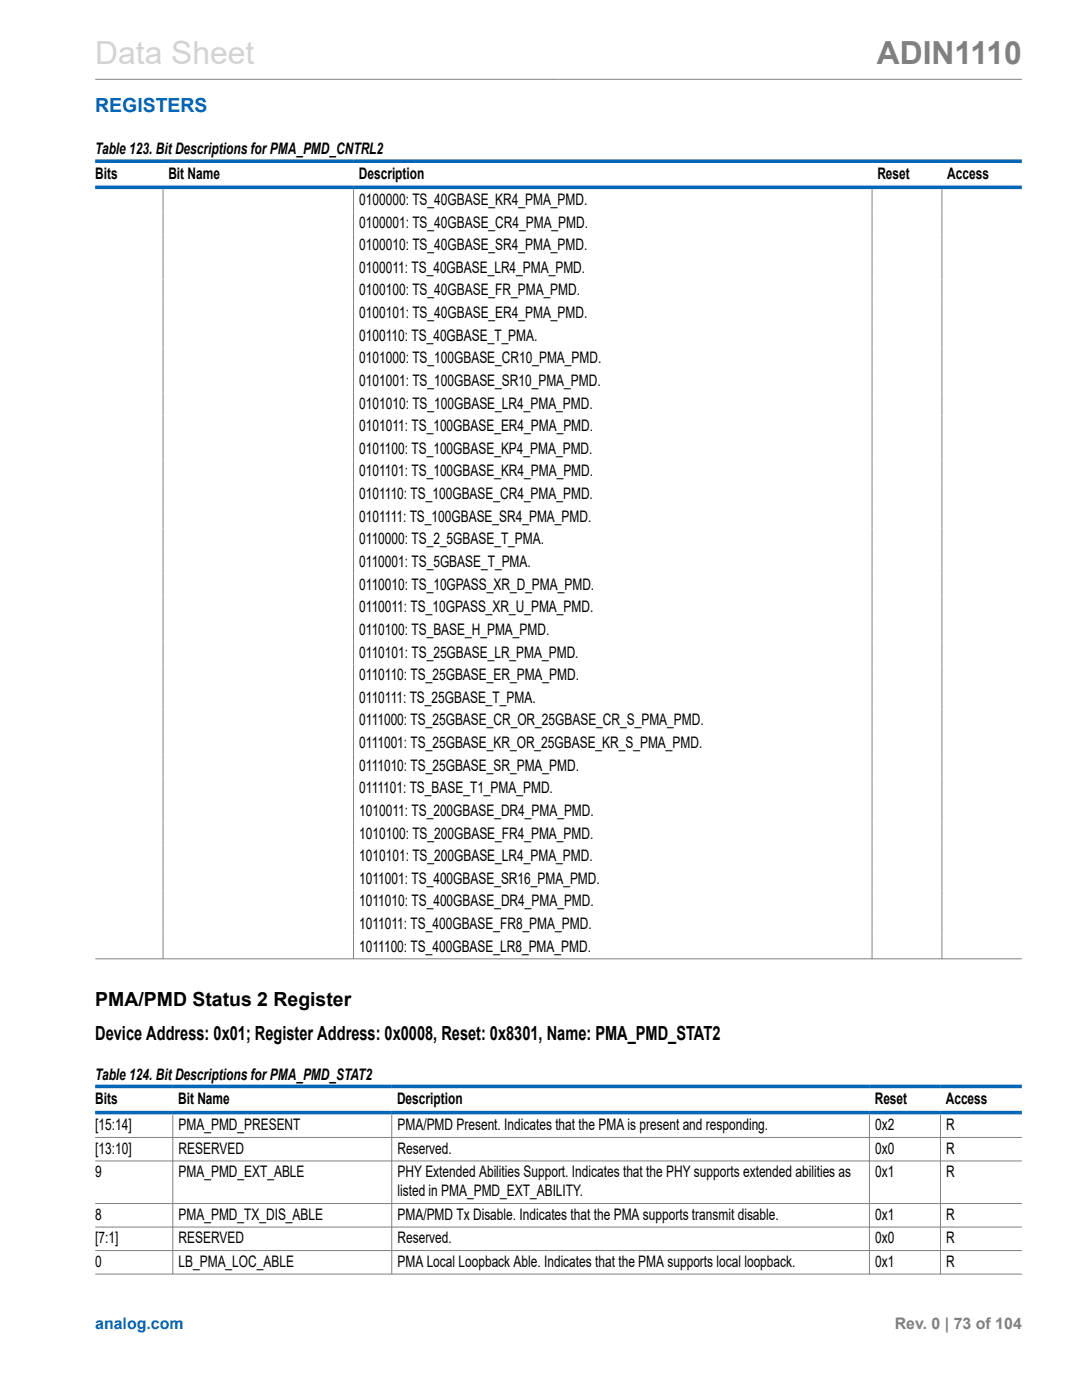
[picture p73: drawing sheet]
<svg xmlns="http://www.w3.org/2000/svg" width="216mm" height="279mm" viewBox="0 0 216 279" stroke-linecap="round" stroke-linejoin="round" font-family="sans-serif">
<defs><g id="words">
<text font-size="6.3" fill="#d3d3d3" x="19" y="12.7">Data Sheet</text>
<text font-size="6.3" fill="#808080" x="175" y="12.7">ADIN1110</text>
<text font-size="3.9" fill="#0067b8" x="19" y="22.3">REGISTERS</text>
<g font-size="3.9">
<text x="19" y="200.8">PMA/PMD Status 2 Register</text>
<text x="19" y="207.6">Device Address: 0x01; Register Address: 0x0008, Reset: 0x8301, Name: PMA_PMD_STAT2</text>
</g>
<g font-size="3.2">
<text x="19" y="30.8">Table 123. Bit Descriptions for PMA_PMD_CNTRL2</text>
<text x="19" y="35.7">Bits</text>
<text x="33.6" y="35.7">Bit Name</text>
<text x="71.6" y="35.7">Description</text>
<text x="175.1" y="35.7">Reset</text>
<text x="189" y="35.7">Access</text>
<text x="71.7" y="40.9">0100000: TS_40GBASE_KR4_PMA_PMD.</text>
<text x="71.7" y="45.4">0100001: TS_40GBASE_CR4_PMA_PMD.</text>
<text x="71.7" y="49.9">0100010: TS_40GBASE_SR4_PMA_PMD.</text>
<text x="71.7" y="54.5">0100011: TS_40GBASE_LR4_PMA_PMD.</text>
<text x="71.7" y="59">0100100: TS_40GBASE_FR_PMA_PMD.</text>
<text x="71.7" y="63.5">0100101: TS_40GBASE_ER4_PMA_PMD.</text>
<text x="71.7" y="68">0100110: TS_40GBASE_T_PMA.</text>
<text x="71.7" y="72.5">0101000: TS_100GBASE_CR10_PMA_PMD.</text>
<text x="71.7" y="77">0101001: TS_100GBASE_SR10_PMA_PMD.</text>
<text x="71.7" y="81.5">0101010: TS_100GBASE_LR4_PMA_PMD.</text>
<text x="71.7" y="86.1">0101011: TS_100GBASE_ER4_PMA_PMD.</text>
<text x="71.7" y="90.6">0101100: TS_100GBASE_KP4_PMA_PMD.</text>
<text x="71.7" y="95.1">0101101: TS_100GBASE_KR4_PMA_PMD.</text>
<text x="71.7" y="99.6">0101110: TS_100GBASE_CR4_PMA_PMD.</text>
<text x="71.7" y="104.1">0101111: TS_100GBASE_SR4_PMA_PMD.</text>
<text x="71.7" y="108.6">0110000: TS_2_5GBASE_T_PMA.</text>
<text x="71.7" y="113.2">0110001: TS_5GBASE_T_PMA.</text>
<text x="71.7" y="117.7">0110010: TS_10GPASS_XR_D_PMA_PMD.</text>
<text x="71.7" y="122.2">0110011: TS_10GPASS_XR_U_PMA_PMD.</text>
<text x="71.7" y="126.7">0110100: TS_BASE_H_PMA_PMD.</text>
<text x="71.7" y="131.2">0110101: TS_25GBASE_LR_PMA_PMD.</text>
<text x="71.7" y="135.7">0110110: TS_25GBASE_ER_PMA_PMD.</text>
<text x="71.7" y="140.3">0110111: TS_25GBASE_T_PMA.</text>
<text x="71.7" y="144.8">0111000: TS_25GBASE_CR_OR_25GBASE_CR_S_PMA_PMD.</text>
<text x="71.7" y="149.3">0111001: TS_25GBASE_KR_OR_25GBASE_KR_S_PMA_PMD.</text>
<text x="71.7" y="153.8">0111010: TS_25GBASE_SR_PMA_PMD.</text>
<text x="71.7" y="158.3">0111101: TS_BASE_T1_PMA_PMD.</text>
<text x="71.7" y="162.8">1010011: TS_200GBASE_DR4_PMA_PMD.</text>
<text x="71.7" y="167.3">1010100: TS_200GBASE_FR4_PMA_PMD.</text>
<text x="71.7" y="171.9">1010101: TS_200GBASE_LR4_PMA_PMD.</text>
<text x="71.7" y="176.4">1011001: TS_400GBASE_SR16_PMA_PMD.</text>
<text x="71.7" y="180.9">1011010: TS_400GBASE_DR4_PMA_PMD.</text>
<text x="71.7" y="185.4">1011011: TS_400GBASE_FR8_PMA_PMD.</text>
<text x="71.7" y="189.9">1011100: TS_400GBASE_LR8_PMA_PMD.</text>
<text x="19" y="215.5">Table 124. Bit Descriptions for PMA_PMD_STAT2</text>
<text x="19" y="220.3">Bits</text>
<text x="35.5" y="220.3">Bit Name</text>
<text x="79.2" y="220.3">Description</text>
<text x="174.5" y="220.3">Reset</text>
<text x="188.7" y="220.3">Access</text>
<text x="19" y="225.6">[15:14]</text>
<text x="35.6" y="225.6">PMA_PMD_PRESENT</text>
<text x="79.3" y="225.6">PMA/PMD Present. Indicates that the PMA is present and responding.</text>
<text x="174.6" y="225.6">0x2</text>
<text x="188.8" y="225.6">R</text>
<text x="19" y="230.3">[13:10]</text>
<text x="35.6" y="230.3">RESERVED</text>
<text x="79.3" y="230.3">Reserved.</text>
<text x="174.6" y="230.3">0x0</text>
<text x="188.8" y="230.3">R</text>
<text x="19" y="235">9</text>
<text x="35.6" y="235">PMA_PMD_EXT_ABLE</text>
<text x="79.3" y="235">PHY Extended Abilities Support. Indicates that the PHY supports extended abilities as</text>
<text x="79.3" y="238.8">listed in PMA_PMD_EXT_ABILITY.</text>
<text x="174.6" y="235">0x1</text>
<text x="188.8" y="235">R</text>
<text x="19" y="243.5">8</text>
<text x="35.6" y="243.5">PMA_PMD_TX_DIS_ABLE</text>
<text x="79.3" y="243.5">PMA/PMD Tx Disable. Indicates that the PMA supports transmit disable.</text>
<text x="174.6" y="243.5">0x1</text>
<text x="188.8" y="243.5">R</text>
<text x="19" y="248.1">[7:1]</text>
<text x="35.6" y="248.1">RESERVED</text>
<text x="79.3" y="248.1">Reserved.</text>
<text x="174.6" y="248.1">0x0</text>
<text x="188.8" y="248.1">R</text>
<text x="19" y="252.8">0</text>
<text x="35.6" y="252.8">LB_PMA_LOC_ABLE</text>
<text x="79.3" y="252.8">PMA Local Loopback Able. Indicates that the PMA supports local loopback.</text>
<text x="174.6" y="252.8">0x1</text>
<text x="188.8" y="252.8">R</text>
</g>
<text font-size="3.2" fill="#0067b8" x="19" y="265.3">analog.com</text>
<text font-size="3.2" fill="#808080" x="178.5" y="265.3">Rev. 0 | 73 of 104</text>
</g></defs>
<g fill="none" stroke="#808080" stroke-width=".2">
<path d="M19 15.8h184.9M32.5 37.7v153.7M70.5 37.7v153.7M174 37.7v153.7M188 37.7v153.7M19 191.4h184.9M19 227h184.9M19 231.7h184.9M34.5 222.4v32M78.2 222.4v32M173.5 222.4v32M187.7 222.4v32"/>
<path d="M19 240.2h184.9M19 244.9h184.9M19 249.6h184.9M19 254.3h184.9"/>
</g>
<path d="M19 32.2h184.9M19 37.4h184.9M19 216.8h184.9M19 222h184.9" fill="none" stroke="#0067b8" stroke-width=".71"/>
<use href="#words"/>
</svg>
